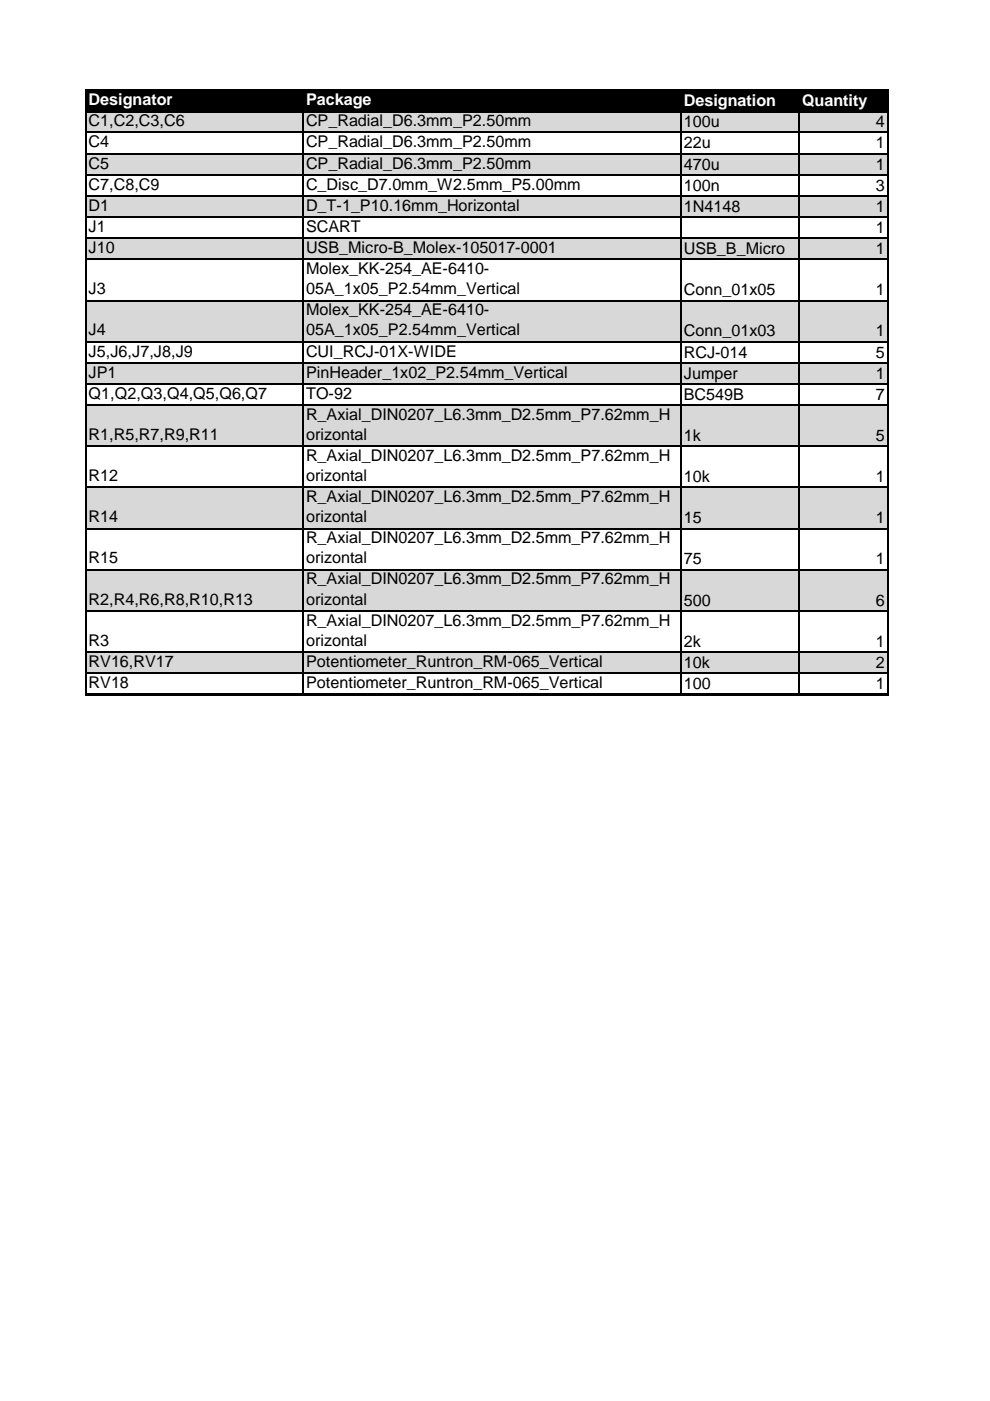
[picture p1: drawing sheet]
<svg xmlns="http://www.w3.org/2000/svg" width="210mm" height="297mm" viewBox="0 0 210 297" stroke-linecap="round" stroke-linejoin="round" font-family="sans-serif">
<defs><g id="words">
<g font-size="3.4" fill="#fff">
<text x="18.8" y="22.4">Designator</text>
<text x="64.9" y="22.4">Package</text>
<text x="145" y="22.5">Designation</text>
<text x="170.1" y="22.5">Quantity</text>
</g>
<g font-size="3.4">
<text x="18.8" y="26.8">C1,C2,C3,C6</text>
<text x="64.9" y="26.8">CP_Radial_D6.3mm_P2.50mm</text>
<text x="145" y="27">100u</text>
<text x="185.7" y="27">4</text>
<text x="18.8" y="31.2">C4</text>
<text x="18.8" y="35.7">C5</text>
<text x="64.9" y="31.2">CP_Radial_D6.3mm_P2.50mm</text>
<text x="64.9" y="35.7">CP_Radial_D6.3mm_P2.50mm</text>
<text x="145" y="31.5">22u</text>
<text x="145" y="35.9">470u</text>
<text x="185.7" y="35.9">1</text>
<text x="185.7" y="31.5">1</text>
<text x="18.8" y="40.2">C7,C8,C9</text>
<text x="64.9" y="40.2">C_Disc_D7.0mm_W2.5mm_P5.00mm</text>
<text x="145" y="40.4">100n</text>
<text x="185.7" y="40.4">3</text>
<text x="18.8" y="44.7">D1</text>
<text x="64.9" y="44.7">D_T-1_P10.16mm_Horizontal</text>
<text x="145" y="44.9">1N4148</text>
<text x="185.7" y="44.9">1</text>
<text x="18.8" y="49.2">J1</text>
<text x="18.8" y="53.7">J10</text>
<text x="64.9" y="49.2">SCART</text>
<text x="64.9" y="53.7">USB_Micro-B_Molex-105017-0001</text>
<text x="145" y="53.9">USB_B_Micro</text>
<text x="185.7" y="49.4">1</text>
<text x="185.7" y="53.9">1</text>
<text x="64.9" y="58.1">Molex_KK-254_AE-6410-</text>
<text x="18.8" y="62.4">J3</text>
<text x="64.9" y="62.4">05A_1x05_P2.54mm_Vertical</text>
<text x="145" y="62.6">Conn_01x05</text>
<text x="185.7" y="62.6">1</text>
<text x="18.8" y="71.1">J4</text>
<text x="64.9" y="66.8">Molex_KK-254_AE-6410-</text>
<text x="64.9" y="71.1">05A_1x05_P2.54mm_Vertical</text>
<text x="145" y="71.3">Conn_01x03</text>
<text x="185.7" y="71.3">1</text>
<text x="18.8" y="75.6">J5,J6,J7,J8,J9</text>
<text x="64.9" y="75.6">CUI_RCJ-01X-WIDE</text>
<text x="145" y="75.8">RCJ-014</text>
<text x="185.7" y="75.8">5</text>
<text x="18.8" y="80.1">JP1</text>
<text x="64.9" y="80.1">PinHeader_1x02_P2.54mm_Vertical</text>
<text x="145" y="80.3">Jumper</text>
<text x="185.7" y="80.3">1</text>
<text x="18.8" y="84.6">Q1,Q2,Q3,Q4,Q5,Q6,Q7</text>
<text x="64.9" y="84.6">TO-92</text>
<text x="64.9" y="89">R_Axial_DIN0207_L6.3mm_D2.5mm_P7.62mm_H</text>
<text x="145" y="84.8">BC549B</text>
<text x="185.7" y="84.8">7</text>
<text x="18.8" y="93.3">R1,R5,R7,R9,R11</text>
<text x="64.9" y="93.3">orizontal</text>
<text x="145" y="93.5">1k</text>
<text x="185.7" y="93.5">5</text>
<text x="64.9" y="97.7">R_Axial_DIN0207_L6.3mm_D2.5mm_P7.62mm_H</text>
<text x="18.8" y="102">R12</text>
<text x="64.9" y="102">orizontal</text>
<text x="64.9" y="106.5">R_Axial_DIN0207_L6.3mm_D2.5mm_P7.62mm_H</text>
<text x="145" y="102.2">10k</text>
<text x="185.7" y="102.2">1</text>
<text x="18.8" y="110.7">R14</text>
<text x="64.9" y="110.7">orizontal</text>
<text x="145" y="111">15</text>
<text x="185.7" y="111">1</text>
<text x="18.8" y="119.5">R15</text>
<text x="64.9" y="115.2">R_Axial_DIN0207_L6.3mm_D2.5mm_P7.62mm_H</text>
<text x="64.9" y="119.5">orizontal</text>
<text x="145" y="119.7">75</text>
<text x="185.7" y="119.7">1</text>
<text x="64.9" y="123.9">R_Axial_DIN0207_L6.3mm_D2.5mm_P7.62mm_H</text>
<text x="18.8" y="128.2">R2,R4,R6,R8,R10,R13</text>
<text x="64.9" y="128.2">orizontal</text>
<text x="145" y="128.4">500</text>
<text x="185.7" y="128.4">6</text>
<text x="18.8" y="136.9">R3</text>
<text x="64.9" y="132.6">R_Axial_DIN0207_L6.3mm_D2.5mm_P7.62mm_H</text>
<text x="64.9" y="136.9">orizontal</text>
<text x="145" y="137.1">2k</text>
<text x="185.7" y="137.1">1</text>
<text x="18.8" y="141.4">RV16,RV17</text>
<text x="64.9" y="141.4">Potentiometer_Runtron_RM-065_Vertical</text>
<text x="145" y="141.6">10k</text>
<text x="185.7" y="141.6">2</text>
<text x="18.8" y="145.9">RV18</text>
<text x="64.9" y="145.9">Potentiometer_Runtron_RM-065_Vertical</text>
<text x="145" y="146.1">100</text>
<text x="185.7" y="146.1">1</text>
</g>
</g></defs>
<path d="M18.3 19.3h170v4.3h-170z" fill="#000"/>
<g fill="#d8d8d8">
<path d="M18.3 23.6h170v4.5h-170z"/>
<path d="M18.3 32.6h170v4.5h-170z"/>
<path d="M18.3 41.5h170v4.6h-170z"/>
<path d="M18.3 50.5h170v4.5h-170z"/>
<path d="M18.3 63.7h170v8.8h-170z"/>
<path d="M18.3 76.9h170v4.5h-170z"/>
<path d="M18.3 85.9h170v8.8h-170z"/>
<path d="M18.3 103.3h170v8.8h-170z"/>
<path d="M18.3 120.8h170v8.7h-170z"/>
<path d="M18.3 138.2h170v4.5h-170z"/>
</g>
<g fill="none" stroke="#000" stroke-width=".3">
<path d="M18.1 19.4v3.9M64.2 19.4v3.9M144.3 19.4v3.9M169.4 19.4v3.9M188.2 19.4v3.9M18.1 23.9v123M18.3 28.1h170.1M18.3 32.6h170.1M18.3 37.1h170.1M64.2 23.9v123M144.3 23.9v123M169.4 23.9v123"/>
<path d="M188.2 23.9v123M18.3 41.6h170.1M18.3 46h170.1M18.3 50.5h170.1M18.3 55h170.1M18.3 63.7h170.1M18.3 72.5h170.1M18.3 76.9h170.1M18.3 81.4h170.1M18.3 85.9h170.1M18.3 94.6h170.1M18.3 103.4h170.1"/>
<path d="M18.3 112.1h170.1M18.3 120.8h170.1M18.3 129.5h170.1M18.3 138.2h170.1M18.3 142.7h170.1"/>
</g>
<path d="M18 18.8h170.4v.6h-170.4zM18 23.3h170.4v.6h-170.4zM18 146.9h170.4v.6h-170.4z" fill="#000"/>
<use href="#words"/>
</svg>
